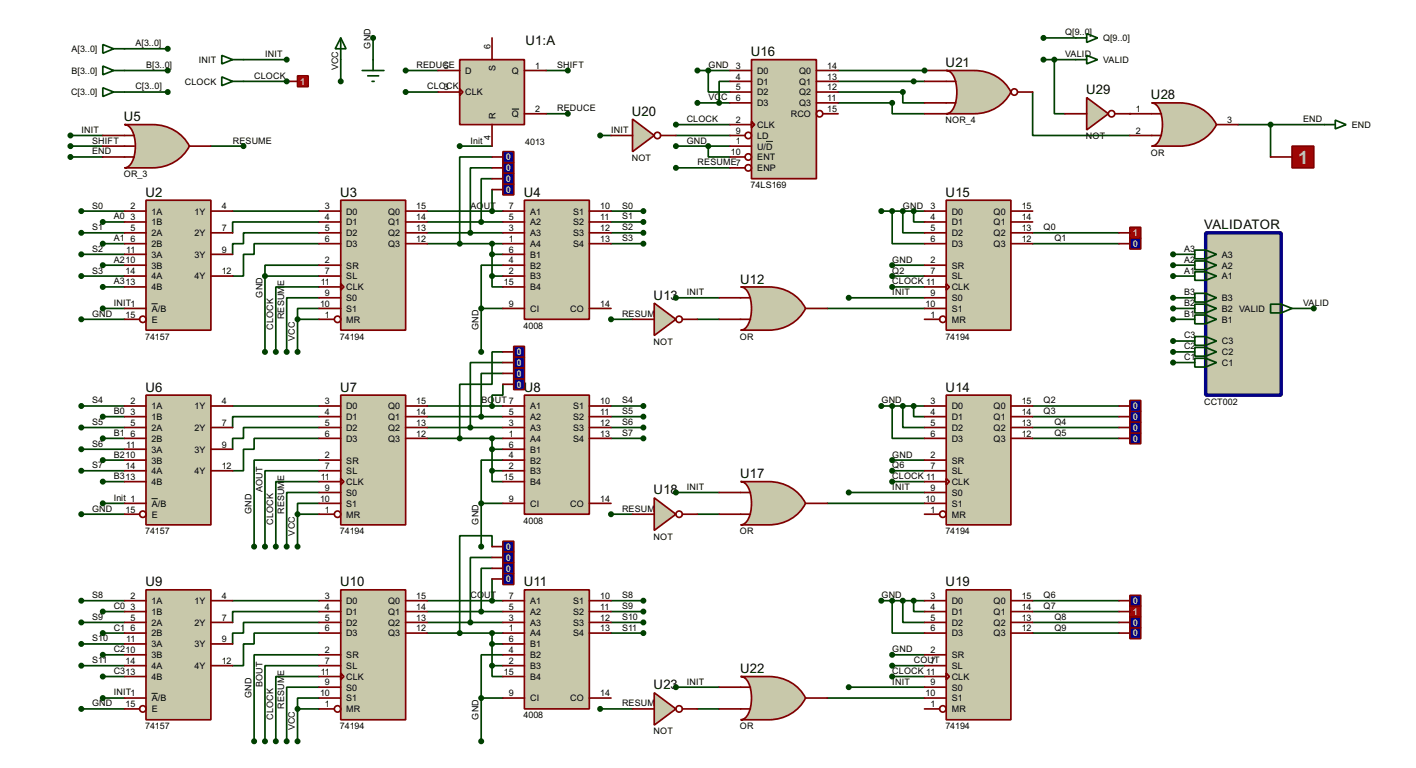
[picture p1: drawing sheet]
<svg xmlns="http://www.w3.org/2000/svg" width="333mm" height="180mm" viewBox="0 0 333 180" stroke-linecap="round" stroke-linejoin="round" font-family="sans-serif">
<defs><g id="words">
<text font-size="4.8" fill="#c0c0c0" x="305" y="38.4">1</text>
<g font-size="3.5">
<text x="123.5" y="10.6">U1:A</text>
<text x="176.4" y="13.2">U16</text>
<text x="222.2" y="15.7">U21</text>
<text x="255.2" y="22.1">U29</text>
<text x="270.4" y="23.3">U28</text>
<text x="29.1" y="28.5">U5</text>
<text x="148.5" y="27.2">U20</text>
<text x="34.2" y="46.2">U2</text>
<text x="79.9" y="46.2">U3</text>
<text x="123.1" y="46.2">U4</text>
<text x="222.2" y="46.2">U15</text>
<text x="282.9" y="53.6">VALIDATOR</text>
<text x="153.6" y="70.4">U13</text>
<text x="173.9" y="66.6">U12</text>
<text x="34.2" y="92">U6</text>
<text x="79.9" y="92">U7</text>
<text x="123.1" y="92">U8</text>
<text x="222.2" y="92">U14</text>
<text x="173.9" y="112.3">U17</text>
<text x="153.6" y="116.1">U18</text>
<text x="34.2" y="137.7">U9</text>
<text x="79.9" y="137.7">U10</text>
<text x="123.1" y="137.7">U11</text>
<text x="222.2" y="137.7">U19</text>
<text x="153.6" y="161.8">U23</text>
<text x="173.9" y="158">U22</text>
</g>
<g font-size="2.5" fill="#c0c0c0">
<text x="70.6" y="19.9">1</text>
<text x="118.8" y="40.2">0</text>
<text x="118.8" y="37.7">0</text>
<text x="118.8" y="45.3">0</text>
<text x="118.8" y="42.7">0</text>
<text x="266.2" y="58">0</text>
<text x="266.2" y="55.4">1</text>
<text x="121.4" y="83.4">0</text>
<text x="121.4" y="85.9">0</text>
<text x="121.4" y="88.5">0</text>
<text x="121.4" y="91">0</text>
<text x="266.2" y="101.2">0</text>
<text x="266.2" y="98.6">0</text>
<text x="266.2" y="96.1">0</text>
<text x="266.2" y="103.7">0</text>
<text x="118.8" y="129.1">0</text>
<text x="118.8" y="131.7">0</text>
<text x="118.8" y="134.2">0</text>
<text x="118.8" y="136.7">0</text>
<text x="266.2" y="141.8">0</text>
<text x="266.2" y="149.4">0</text>
<text x="266.2" y="146.9">0</text>
<text x="266.2" y="144.4">1</text>
</g>
<g font-size="2.4">
<text x="31.8" y="10.9">A[3..0]</text>
<text x="87.1" y="11.4" transform="rotate(-90 87.1 11.4)">GND</text>
<text x="115.2" y="11.5" transform="rotate(-90 115.2 11.5)">6</text>
<text x="250.2" y="8.3">Q[9..0]</text>
<text x="259.1" y="9.7">Q[9..0]</text>
<text x="16.8" y="12.3">A[3..0]</text>
<text x="16.8" y="17.3">B[3..0]</text>
<text x="34.3" y="15.9">B[3..0]</text>
<text x="46.7" y="14.8">INIT</text>
<text x="62.3" y="13.4">INIT</text>
<text x="79.5" y="16.5" transform="rotate(-90 79.5 16.5)">VCC</text>
<text x="97.8" y="15.9">REDUC</text>
<text x="104.3" y="16.2">5E</text>
<text x="109.3" y="17.3">D</text>
<text x="116.4" y="16.7" transform="rotate(-90 116.4 16.7)">S</text>
<text x="120.3" y="17.3">Q</text>
<text x="125.8" y="16.2">1</text>
<text x="130.9" y="15.9">SHIFT</text>
<text x="166.4" y="15.9">GND</text>
<text x="172.9" y="16.2">3</text>
<text x="177.9" y="17.3">D0</text>
<text x="187.7" y="17.3">Q0</text>
<text x="194.4" y="16.2">14</text>
<text x="250.2" y="13.4">VALID</text>
<text x="259.1" y="14.8">VALID</text>
<text x="16.7" y="22.4">C[3..0]</text>
<text x="31.8" y="21">C[3..0]</text>
<text x="43.4" y="19.9">CLOCK</text>
<text x="59.7" y="18.5">CLOCK</text>
<text x="100.4" y="21">CLO3CK</text>
<text x="109.3" y="22.4">CLK</text>
<text x="166.4" y="23.6">VC</text>
<text x="169.4" y="23.6">C</text>
<text x="172.9" y="18.7">4</text>
<text x="172.9" y="21.2">5</text>
<text x="172.9" y="23.8">6</text>
<text x="177.9" y="19.9">D1</text>
<text x="177.9" y="22.4">D2</text>
<text x="187.7" y="19.9">Q1</text>
<text x="187.7" y="22.4">Q2</text>
<text x="194.4" y="18.7">13</text>
<text x="194.4" y="21.2">12</text>
<text x="194.4" y="23.8">11</text>
<text x="116.4" y="27.9" transform="rotate(-90 116.4 27.9)">R</text>
<text x="120.3" y="27.5">Q</text>
<text x="125.8" y="26.3">2</text>
<text x="130.9" y="26.1">REDUCE</text>
<text x="161.3" y="28.6">CLOCK</text>
<text x="172.9" y="28.9">2</text>
<text x="177.9" y="25">D3</text>
<text x="185.8" y="27.5">RCO</text>
<text x="187.7" y="25">Q3</text>
<text x="194.4" y="26.3">15</text>
<text x="222.1" y="28.9">NOR_4</text>
<text x="266.9" y="26.3">1</text>
<text x="288.3" y="28.9">3</text>
<text x="306.1" y="28.6">END</text>
<text x="19.1" y="31.2">INIT</text>
<text x="21.6" y="33.7">SHIFT</text>
<text x="54.7" y="33.7">RESUME</text>
<text x="110.5" y="33.7">Init</text>
<text x="115.2" y="33" transform="rotate(-90 115.2 33)">4</text>
<text x="123.4" y="34">4013</text>
<text x="143.6" y="31.2">INIT</text>
<text x="161.3" y="33.7">GND</text>
<text x="172.9" y="31.4">9</text>
<text x="172.9" y="33.9">1</text>
<text x="177.9" y="30">CLK</text>
<text x="177.9" y="32.6">LD</text>
<text x="177.9" y="35.1">U/D</text>
<text x="255.1" y="32.7">NOT</text>
<text x="266.9" y="31.4">2</text>
<text x="317.6" y="30">END</text>
<text x="21.6" y="36.3">END</text>
<text x="29.1" y="41.6">OR_3</text>
<text x="148.4" y="37.8">NOT</text>
<text x="163.9" y="38.8">RESUME7</text>
<text x="171.7" y="36.5">10</text>
<text x="177.9" y="37.7">ENT</text>
<text x="177.9" y="40.2">ENP</text>
<text x="270.4" y="36.5">OR</text>
<text x="176.4" y="44.1">74LS169</text>
<text x="21.6" y="49">S0</text>
<text x="26.7" y="51.5">A0</text>
<text x="30.7" y="49.2">2</text>
<text x="30.7" y="51.7">3</text>
<text x="35.6" y="50.4">1A</text>
<text x="35.6" y="52.9">1B</text>
<text x="45.7" y="50.4">1Y</text>
<text x="52.1" y="49.2">4</text>
<text x="76.4" y="49.2">3</text>
<text x="76.4" y="51.7">4</text>
<text x="81.3" y="50.4">D0</text>
<text x="81.3" y="52.9">D1</text>
<text x="91.2" y="50.4">Q0</text>
<text x="91.2" y="52.9">Q1</text>
<text x="97.8" y="49.2">15</text>
<text x="97.8" y="51.7">14</text>
<text x="110.5" y="49">AO</text>
<text x="113.7" y="49">UT</text>
<text x="119.6" y="49.2">7</text>
<text x="119.6" y="51.7">5</text>
<text x="124.5" y="50.4">A1</text>
<text x="124.5" y="52.9">A2</text>
<text x="134.6" y="50.4">S1</text>
<text x="134.6" y="52.9">S2</text>
<text x="141" y="49.2">10</text>
<text x="141" y="51.7">11</text>
<text x="146.1" y="51.5">S1</text>
<text x="146.1" y="49">S0</text>
<text x="212.1" y="49">GND</text>
<text x="218.6" y="49.2">3</text>
<text x="218.6" y="51.7">4</text>
<text x="223.6" y="50.4">D0</text>
<text x="223.6" y="52.9">D1</text>
<text x="233.4" y="50.4">Q0</text>
<text x="233.4" y="52.9">Q1</text>
<text x="240.1" y="49.2">15</text>
<text x="240.1" y="51.7">14</text>
<text x="21.6" y="54">S1</text>
<text x="21.6" y="59.1">S2</text>
<text x="26.7" y="56.6">A1</text>
<text x="29.7" y="59.3">11</text>
<text x="30.7" y="54.3">5</text>
<text x="30.7" y="56.8">6</text>
<text x="35.6" y="55.4">2A</text>
<text x="35.6" y="58">2B</text>
<text x="45.7" y="55.4">2Y</text>
<text x="52.1" y="54.3">7</text>
<text x="52.1" y="59.3">9</text>
<text x="76.4" y="54.3">5</text>
<text x="76.4" y="56.8">6</text>
<text x="81.3" y="55.4">D2</text>
<text x="81.3" y="58">D3</text>
<text x="91.2" y="55.4">Q2</text>
<text x="91.2" y="58">Q3</text>
<text x="97.8" y="54.3">13</text>
<text x="97.8" y="56.8">12</text>
<text x="119.6" y="54.3">3</text>
<text x="119.6" y="56.8">1</text>
<text x="119.6" y="59.3">6</text>
<text x="124.5" y="55.4">A3</text>
<text x="124.5" y="58">A4</text>
<text x="134.6" y="55.4">S3</text>
<text x="134.6" y="58">S4</text>
<text x="141" y="54.3">12</text>
<text x="141" y="56.8">13</text>
<text x="146.1" y="54">S2</text>
<text x="146.1" y="56.6">S3</text>
<text x="218.6" y="54.3">5</text>
<text x="218.6" y="56.8">6</text>
<text x="223.6" y="55.4">D2</text>
<text x="223.6" y="58">D3</text>
<text x="233.4" y="55.4">Q2</text>
<text x="233.4" y="58">Q3</text>
<text x="240.1" y="54.3">13</text>
<text x="240.1" y="56.8">12</text>
<text x="245.2" y="54">Q0</text>
<text x="247.7" y="56.6">Q1</text>
<text x="278.2" y="59.1">A3</text>
<text x="21.6" y="64.2">S3</text>
<text x="26.7" y="61.7">A210</text>
<text x="29.5" y="64.4">14</text>
<text x="35.6" y="60.5">3A</text>
<text x="35.6" y="63.1">3B</text>
<text x="35.6" y="65.6">4A</text>
<text x="45.7" y="60.5">3Y</text>
<text x="45.7" y="65.6">4Y</text>
<text x="52.1" y="64.4">12</text>
<text x="76.4" y="61.9">2</text>
<text x="76.4" y="64.4">7</text>
<text x="81.3" y="63.1">SR</text>
<text x="81.3" y="65.6">SL</text>
<text x="119.6" y="61.9">4</text>
<text x="119.6" y="64.4">2</text>
<text x="124.5" y="60.5">B1</text>
<text x="124.5" y="63.1">B2</text>
<text x="124.5" y="65.6">B3</text>
<text x="209.6" y="61.7">GND</text>
<text x="209.6" y="64.2">Q2</text>
<text x="218.6" y="61.9">2</text>
<text x="218.6" y="64.4">7</text>
<text x="223.6" y="63.1">SR</text>
<text x="223.6" y="65.6">SL</text>
<text x="278.2" y="61.7">A2</text>
<text x="278.2" y="64.2">A1</text>
<text x="287.1" y="60.5">A3</text>
<text x="287.1" y="63.1">A2</text>
<text x="287.1" y="65.6">A1</text>
<text x="26.7" y="66.7">A313</text>
<text x="26.7" y="71.8">INIT1</text>
<text x="35.6" y="68.1">4B</text>
<text x="61.6" y="69.9" transform="rotate(-90 61.6 69.9)">GND</text>
<text x="66.8" y="67.1" transform="rotate(-90 66.8 67.1)">E</text>
<text x="75.2" y="72">10</text>
<text x="75.4" y="67">11</text>
<text x="76.4" y="69.5">9</text>
<text x="81.3" y="68.1">CLK</text>
<text x="81.3" y="70.7">S0</text>
<text x="118.4" y="67">15</text>
<text x="119.6" y="72">9</text>
<text x="124.5" y="68.1">B4</text>
<text x="141" y="72">14</text>
<text x="161.3" y="69.3">INIT</text>
<text x="209.6" y="66.7">CLOCK 11</text>
<text x="209.6" y="69.3">INIT</text>
<text x="217.5" y="72">10</text>
<text x="218.6" y="69.5">9</text>
<text x="223.6" y="68.1">CLK</text>
<text x="223.6" y="70.7">S0</text>
<text x="278.2" y="69.3">B3</text>
<text x="278.2" y="71.8">B2</text>
<text x="287.1" y="70.7">B3</text>
<text x="306.1" y="71.8">VALID</text>
<text x="21.6" y="74.4">GND</text>
<text x="29.5" y="74.6">15</text>
<text x="35.6" y="73.2">A/B</text>
<text x="35.6" y="75.8">E</text>
<text x="64.2" y="77.5" transform="rotate(-90 64.2 77.5)">CLOCK</text>
<text x="66.8" y="74.9" transform="rotate(-90 66.8 74.9)">RESUM</text>
<text x="76.4" y="74.6">1</text>
<text x="81.3" y="73.2">S1</text>
<text x="81.3" y="75.8">MR</text>
<text x="112.5" y="77.5" transform="rotate(-90 112.5 77.5)">GND</text>
<text x="123" y="77.2">4008</text>
<text x="124.5" y="73.2">CI</text>
<text x="134" y="73.2">CO</text>
<text x="146.1" y="74.4">RESUM</text>
<text x="153.9" y="74.4">E</text>
<text x="218.6" y="74.6">1</text>
<text x="223.6" y="73.2">S1</text>
<text x="223.6" y="75.8">MR</text>
<text x="278.2" y="74.4">B1</text>
<text x="287.1" y="73.2">B2 VALID</text>
<text x="287.1" y="75.8">B1</text>
<text x="34.1" y="79.7">74157</text>
<text x="69.3" y="80" transform="rotate(-90 69.3 80)">VCC</text>
<text x="79.9" y="79.7">74194</text>
<text x="153.5" y="81">NOT</text>
<text x="173.8" y="79.7">OR</text>
<text x="222.1" y="79.7">74194</text>
<text x="278.2" y="79.5">C3</text>
<text x="278.2" y="82">C2</text>
<text x="287.1" y="80.8">C3</text>
<text x="287.1" y="83.4">C2</text>
<text x="278.2" y="84.5">C1</text>
<text x="287.1" y="85.9">C1</text>
<text x="21.6" y="94.7">S4</text>
<text x="30.7" y="94.9">2</text>
<text x="52.1" y="94.9">4</text>
<text x="76.4" y="94.9">3</text>
<text x="97.8" y="94.9">15</text>
<text x="113.1" y="94.7">BO</text>
<text x="116.2" y="94.7">UT 7</text>
<text x="141" y="94.9">10</text>
<text x="146.1" y="94.7">S4</text>
<text x="207.1" y="94.7">GND</text>
<text x="218.6" y="94.9">3</text>
<text x="240.1" y="94.9">15</text>
<text x="245.2" y="94.7">Q2</text>
<text x="282.9" y="95.2">CCT002</text>
<text x="21.6" y="99.8">S5</text>
<text x="26.7" y="97.2">B0</text>
<text x="30.7" y="97.4">3</text>
<text x="30.7" y="100">5</text>
<text x="35.6" y="96.1">1A</text>
<text x="35.6" y="98.6">1B</text>
<text x="35.6" y="101.2">2A</text>
<text x="45.7" y="96.1">1Y</text>
<text x="45.7" y="101.2">2Y</text>
<text x="52.1" y="100">7</text>
<text x="76.4" y="97.4">4</text>
<text x="76.4" y="100">5</text>
<text x="81.3" y="96.1">D0</text>
<text x="81.3" y="98.6">D1</text>
<text x="81.3" y="101.2">D2</text>
<text x="91.2" y="96.1">Q0</text>
<text x="91.2" y="98.6">Q1</text>
<text x="91.2" y="101.2">Q2</text>
<text x="97.8" y="97.4">14</text>
<text x="97.8" y="100">13</text>
<text x="119.6" y="97.4">5</text>
<text x="119.6" y="100">3</text>
<text x="124.5" y="96.1">A1</text>
<text x="124.5" y="98.6">A2</text>
<text x="124.5" y="101.2">A3</text>
<text x="134.6" y="96.1">S1</text>
<text x="134.6" y="98.6">S2</text>
<text x="134.6" y="101.2">S3</text>
<text x="141" y="97.4">11</text>
<text x="141" y="100">12</text>
<text x="146.1" y="97.2">S5</text>
<text x="146.1" y="99.8">S6</text>
<text x="218.6" y="97.4">4</text>
<text x="218.6" y="100">5</text>
<text x="223.6" y="96.1">D0</text>
<text x="223.6" y="98.6">D1</text>
<text x="223.6" y="101.2">D2</text>
<text x="233.4" y="96.1">Q0</text>
<text x="233.4" y="98.6">Q1</text>
<text x="233.4" y="101.2">Q2</text>
<text x="240.1" y="97.4">14</text>
<text x="240.1" y="100">13</text>
<text x="245.2" y="97.2">Q3</text>
<text x="247.7" y="99.8">Q4</text>
<text x="21.6" y="104.9">S6</text>
<text x="26.7" y="102.3">B1</text>
<text x="26.7" y="107.4">B210</text>
<text x="29.7" y="105.1">11</text>
<text x="30.7" y="102.5">6</text>
<text x="35.6" y="103.7">2B</text>
<text x="35.6" y="106.3">3A</text>
<text x="45.7" y="106.3">3Y</text>
<text x="52.1" y="105.1">9</text>
<text x="76.4" y="102.5">6</text>
<text x="76.4" y="107.6">2</text>
<text x="81.3" y="103.7">D3</text>
<text x="91.2" y="103.7">Q3</text>
<text x="97.8" y="102.5">12</text>
<text x="119.6" y="102.5">1</text>
<text x="119.6" y="105.1">6</text>
<text x="119.6" y="107.6">4</text>
<text x="124.5" y="103.7">A4</text>
<text x="124.5" y="106.3">B1</text>
<text x="134.6" y="103.7">S4</text>
<text x="141" y="102.5">13</text>
<text x="146.1" y="102.3">S7</text>
<text x="209.6" y="107.4">GND</text>
<text x="218.6" y="102.5">6</text>
<text x="218.6" y="107.6">2</text>
<text x="223.6" y="103.7">D3</text>
<text x="233.4" y="103.7">Q3</text>
<text x="240.1" y="102.5">12</text>
<text x="247.7" y="102.3">Q5</text>
<text x="21.6" y="109.9">S7</text>
<text x="26.7" y="112.5">B313</text>
<text x="29.5" y="110.1">14</text>
<text x="35.6" y="108.8">3B</text>
<text x="35.6" y="111.3">4A</text>
<text x="35.6" y="113.9">4B</text>
<text x="45.7" y="111.3">4Y</text>
<text x="52.1" y="110.1">12</text>
<text x="66.8" y="112.9" transform="rotate(-90 66.8 112.9)">E</text>
<text x="75.4" y="112.7">11</text>
<text x="76.4" y="110.1">7</text>
<text x="81.3" y="108.8">SR</text>
<text x="81.3" y="111.3">SL</text>
<text x="81.3" y="113.9">CLK</text>
<text x="118.4" y="112.7">15</text>
<text x="119.6" y="110.1">2</text>
<text x="124.5" y="108.8">B2</text>
<text x="124.5" y="111.3">B3</text>
<text x="124.5" y="113.9">B4</text>
<text x="209.6" y="109.9">Q6</text>
<text x="209.6" y="112.5">CLOCK 11</text>
<text x="218.6" y="110.1">7</text>
<text x="223.6" y="108.8">SR</text>
<text x="223.6" y="111.3">SL</text>
<text x="223.6" y="113.9">CLK</text>
<text x="26.7" y="117.6">Init 1</text>
<text x="35.6" y="119">A/B</text>
<text x="61.7" y="115.6" transform="rotate(-90 61.7 115.6)">AOUT</text>
<text x="75.2" y="117.8">10</text>
<text x="76.4" y="115.2">9</text>
<text x="81.3" y="116.4">S0</text>
<text x="81.3" y="119">S1</text>
<text x="119.6" y="117.8">9</text>
<text x="124.5" y="119">CI</text>
<text x="134" y="119">CO</text>
<text x="141" y="117.8">14</text>
<text x="161.3" y="115">INIT</text>
<text x="209.6" y="115">INIT</text>
<text x="217.5" y="117.8">10</text>
<text x="218.6" y="115.2">9</text>
<text x="223.6" y="116.4">S0</text>
<text x="223.6" y="119">S1</text>
<text x="21.6" y="120.1">GND</text>
<text x="29.5" y="120.3">15</text>
<text x="34.1" y="125.4">74157</text>
<text x="35.6" y="121.5">E</text>
<text x="59.1" y="120.7" transform="rotate(-90 59.1 120.7)">GND</text>
<text x="64.2" y="123.2" transform="rotate(-90 64.2 123.2)">CLOCK</text>
<text x="66.8" y="120.7" transform="rotate(-90 66.8 120.7)">RESUM</text>
<text x="69.3" y="125.7" transform="rotate(-90 69.3 125.7)">VCC</text>
<text x="76.4" y="120.3">1</text>
<text x="79.9" y="125.4">74194</text>
<text x="81.3" y="121.5">MR</text>
<text x="112.5" y="123.2" transform="rotate(-90 112.5 123.2)">GND</text>
<text x="123" y="122.9">4008</text>
<text x="146.1" y="120.1">RESUM</text>
<text x="153.9" y="120.1">E</text>
<text x="173.8" y="125.4">OR</text>
<text x="218.6" y="120.3">1</text>
<text x="222.1" y="125.4">74194</text>
<text x="223.6" y="121.5">MR</text>
<text x="153.5" y="126.7">NOT</text>
<text x="21.6" y="140.4">S8</text>
<text x="26.7" y="143">C0</text>
<text x="30.7" y="140.6">2</text>
<text x="30.7" y="143.2">3</text>
<text x="35.6" y="141.8">1A</text>
<text x="45.7" y="141.8">1Y</text>
<text x="52.1" y="140.6">4</text>
<text x="76.4" y="140.6">3</text>
<text x="76.4" y="143.2">4</text>
<text x="81.3" y="141.8">D0</text>
<text x="91.2" y="141.8">Q0</text>
<text x="97.8" y="140.6">15</text>
<text x="97.8" y="143.2">14</text>
<text x="110.5" y="140.4">CO</text>
<text x="113.8" y="140.4">UT</text>
<text x="119.6" y="140.6">7</text>
<text x="119.6" y="143.2">5</text>
<text x="124.5" y="141.8">A1</text>
<text x="134.6" y="141.8">S1</text>
<text x="141" y="140.6">10</text>
<text x="141" y="143.2">11</text>
<text x="146.1" y="140.4">S8</text>
<text x="146.1" y="143">S9</text>
<text x="207.1" y="140.4">GND</text>
<text x="218.6" y="140.6">3</text>
<text x="218.6" y="143.2">4</text>
<text x="223.6" y="141.8">D0</text>
<text x="233.4" y="141.8">Q0</text>
<text x="240.1" y="140.6">15</text>
<text x="240.1" y="143.2">14</text>
<text x="245.2" y="143">Q7</text>
<text x="245.2" y="140.4">Q6</text>
<text x="21.6" y="145.5">S9</text>
<text x="26.7" y="148">C1</text>
<text x="30.7" y="145.7">5</text>
<text x="30.7" y="148.2">6</text>
<text x="35.6" y="144.4">1B</text>
<text x="35.6" y="146.9">2A</text>
<text x="35.6" y="149.4">2B</text>
<text x="45.7" y="146.9">2Y</text>
<text x="52.1" y="145.7">7</text>
<text x="76.4" y="145.7">5</text>
<text x="76.4" y="148.2">6</text>
<text x="81.3" y="144.4">D1</text>
<text x="81.3" y="146.9">D2</text>
<text x="81.3" y="149.4">D3</text>
<text x="91.2" y="144.4">Q1</text>
<text x="91.2" y="146.9">Q2</text>
<text x="91.2" y="149.4">Q3</text>
<text x="97.8" y="145.7">13</text>
<text x="97.8" y="148.2">12</text>
<text x="119.6" y="145.7">3</text>
<text x="119.6" y="148.2">1</text>
<text x="124.5" y="144.4">A2</text>
<text x="124.5" y="146.9">A3</text>
<text x="124.5" y="149.4">A4</text>
<text x="134.6" y="144.4">S2</text>
<text x="134.6" y="146.9">S3</text>
<text x="134.6" y="149.4">S4</text>
<text x="141" y="145.7">12</text>
<text x="141" y="148.2">13</text>
<text x="146.1" y="145.5">S10</text>
<text x="146.1" y="148">S11</text>
<text x="218.6" y="145.7">5</text>
<text x="218.6" y="148.2">6</text>
<text x="223.6" y="144.4">D1</text>
<text x="223.6" y="146.9">D2</text>
<text x="223.6" y="149.4">D3</text>
<text x="233.4" y="144.4">Q1</text>
<text x="233.4" y="146.9">Q2</text>
<text x="233.4" y="149.4">Q3</text>
<text x="240.1" y="145.7">13</text>
<text x="240.1" y="148.2">12</text>
<text x="247.7" y="148">Q9</text>
<text x="247.7" y="145.5">Q8</text>
<text x="21.6" y="150.6">S10</text>
<text x="21.6" y="155.7">S11</text>
<text x="26.7" y="153.1">C210</text>
<text x="29.5" y="155.9">14</text>
<text x="29.7" y="150.8">11</text>
<text x="35.6" y="152">3A</text>
<text x="35.6" y="154.5">3B</text>
<text x="45.7" y="152">3Y</text>
<text x="52.1" y="150.8">9</text>
<text x="52.1" y="155.9">12</text>
<text x="76.4" y="153.3">2</text>
<text x="76.4" y="155.9">7</text>
<text x="81.3" y="154.5">SR</text>
<text x="119.6" y="150.8">6</text>
<text x="119.6" y="153.3">4</text>
<text x="119.6" y="155.9">2</text>
<text x="124.5" y="152">B1</text>
<text x="124.5" y="154.5">B2</text>
<text x="209.6" y="153.1">GND</text>
<text x="214.7" y="155.7">COU7T</text>
<text x="218.6" y="153.3">2</text>
<text x="223.6" y="154.5">SR</text>
<text x="26.7" y="158.2">C313</text>
<text x="35.6" y="157.1">4A</text>
<text x="35.6" y="159.6">4B</text>
<text x="45.7" y="157.1">4Y</text>
<text x="61.7" y="161.3" transform="rotate(-90 61.7 161.3)">BOUT</text>
<text x="66.8" y="158.6" transform="rotate(-90 66.8 158.6)">E</text>
<text x="75.4" y="158.4">11</text>
<text x="76.4" y="160.9">9</text>
<text x="81.3" y="157.1">SL</text>
<text x="81.3" y="159.6">CLK</text>
<text x="118.4" y="158.4">15</text>
<text x="124.5" y="157.1">B3</text>
<text x="124.5" y="159.6">B4</text>
<text x="161.3" y="160.7">INIT</text>
<text x="209.6" y="158.2">CLOCK 11</text>
<text x="209.6" y="160.7">INIT</text>
<text x="218.6" y="160.9">9</text>
<text x="223.6" y="157.1">SL</text>
<text x="223.6" y="159.6">CLK</text>
<text x="21.6" y="165.8">GND</text>
<text x="26.7" y="163.3">INIT1</text>
<text x="29.5" y="166">15</text>
<text x="35.6" y="164.7">A/B</text>
<text x="35.6" y="167.2">E</text>
<text x="59.1" y="163.8" transform="rotate(-90 59.1 163.8)">GND</text>
<text x="66.8" y="166.4" transform="rotate(-90 66.8 166.4)">RESUM</text>
<text x="75.2" y="163.5">10</text>
<text x="76.4" y="166">1</text>
<text x="81.3" y="162.1">S0</text>
<text x="81.3" y="164.7">S1</text>
<text x="81.3" y="167.2">MR</text>
<text x="119.6" y="163.5">9</text>
<text x="124.5" y="164.7">CI</text>
<text x="134" y="164.7">CO</text>
<text x="141" y="163.5">14</text>
<text x="146.1" y="165.8">RESUM</text>
<text x="153.9" y="165.8">E</text>
<text x="217.5" y="163.5">10</text>
<text x="218.6" y="166">1</text>
<text x="223.6" y="162.1">S0</text>
<text x="223.6" y="164.7">S1</text>
<text x="223.6" y="167.2">MR</text>
<text x="34.1" y="171.2">74157</text>
<text x="64.2" y="168.9" transform="rotate(-90 64.2 168.9)">CLOCK</text>
<text x="69.3" y="171.5" transform="rotate(-90 69.3 171.5)">VCC</text>
<text x="79.9" y="171.2">74194</text>
<text x="112.5" y="168.9" transform="rotate(-90 112.5 168.9)">GND</text>
<text x="123" y="168.6">4008</text>
<text x="153.5" y="172.4">NOT</text>
<text x="173.8" y="171.2">OR</text>
<text x="222.1" y="171.2">74194</text>
</g>
</g></defs>
<g fill="none" stroke="#004000" stroke-width=".4">
<path d="M29.3 11.5h10.1M29.3 16.6h10.1M80.1 14v5.1M87.7 8.9v5.1M95.3 16.6h7.6M128.3 16.6h5.1M245.2 8.9h7.6M29.3 21.6h10.1M95.3 21.6h7.6M108 34.3h7.6M128.3 26.7h5.1M141 31.8h2.6"/>
<path d="M158.8 31.8h12.7M158.8 29.3h12.7M19.1 49.6h10.2M19.1 54.7h10.2M19.1 59.7h10.2M24.2 52.1h5.1M24.2 57.2h5.1M54.7 49.6h20.3M75 52.1h-20.3v2.6M75 54.7h-17.8v2.5h-2.5v2.5M75 57.2h-15.3v2.5h-2.5v5.1h-2.5M115.6 59.7h2.6"/>
<path d="M118.2 57.2h-2.6v7.6M143.6 52.1h7.6M143.6 57.2h7.6M143.6 54.7h7.6M19.1 64.8h10.2M19.1 75h10.2M24.2 62.3h5.1M24.2 67.4h5.1M24.2 72.4h5.1M62.3 64.8h12.7M62.3 64.8v17.8M69.9 75h5.1"/>
<path d="M69.9 75v7.6M75 62.3h-12.7v2.5M75 69.9h-7.6v12.7M75 72.4h-5.1v2.6M75 67.4h-10.2v15.2M113.1 72.4h5.1M113.1 72.4v10.2M115.6 64.8v2.6h2.6M115.6 64.8h2.6M118.2 62.3h-5.1v10.1M19.1 95.3h10.2M24.2 97.8h5.1"/>
<path d="M54.7 95.3h20.3M75 97.8h-20.3v2.6M143.6 97.8h7.6M19.1 100.4h10.2M19.1 105.5h10.2M19.1 110.5h10.2M24.2 102.9h5.1M24.2 108h5.1M24.2 113.1h5.1M24.2 118.2h5.1M75 100.4h-17.8v2.5h-2.5v2.6M75 102.9h-15.3v2.6h-2.5v5h-2.5"/>
<path d="M75 115.6h-7.6v12.7M75 118.2h-5.1v2.5M75 113.1h-10.2v15.2M75 108h-15.3v20.3M75 110.5h-12.7v17.8M113.1 118.2v10.1M113.1 118.2h5.1M115.6 110.5v2.6h2.6M115.6 105.5h2.6M115.6 110.5h2.6M118.2 108h-5.1v10.2M118.2 102.9h-2.6v7.6"/>
<path d="M143.6 102.9h7.6M143.6 100.4h7.6M19.1 120.7h10.2M69.9 120.7v7.6M69.9 120.7h5.1M19.1 141h10.2M19.1 146.1h10.2M19.1 151.2h10.2M19.1 156.3h10.2M24.2 143.6h5.1M24.2 148.6h5.1M24.2 153.7h5.1"/>
<path d="M24.2 158.8h5.1M54.7 141h20.3M75 143.6h-20.3v2.5M75 146.1h-17.8v2.5h-2.5v2.6M75 148.6h-15.3v2.6h-2.5v5.1h-2.5M75 158.8h-10.2v15.2M75 156.3h-12.7v17.7M75 153.7h-15.3v20.3M115.6 156.3v2.5h2.6M115.6 151.2h2.6M115.6 156.3h2.6M118.2 153.7h-5.1v10.2"/>
<path d="M118.2 148.6h-2.6v7.7M143.6 141h7.6M143.6 143.6h7.6M143.6 148.6h7.6M143.6 146.1h7.6M19.1 166.4h10.2M24.2 163.9h5.1M69.9 166.4v7.6M69.9 166.4h5.1M75 161.3h-7.6v12.7M75 163.9h-5.1v2.5M113.1 163.9v10.1"/>
<path d="M113.1 163.9h5.1"/>
</g>
<circle cx="217.2" cy="16.6" r=".2" fill="#004000"/>
<g fill="none" stroke="#004000" stroke-width=".4">
<path d="M57.2 19.1h10.2M57.2 14h10.2M163.9 16.6h7.6M166.4 16.6v5h5.1M196.9 16.6h20.3M196.9 19.1h20.3M16.6 34.3h7.6M16.6 31.8h7.6M16.6 36.9h7.6M158.8 34.3h12.7M158.8 39.4h12.7M166.4 34.3v2.6h5.1"/>
<path d="M196.9 21.6h15.2v2.6h5.1M196.9 24.2h12.7v2.5h7.6M143.6 49.6h7.6M207.1 49.6h10.1M209.6 49.6v7.6h7.6M212.1 49.6v5.1h5.1M214.7 49.6v2.5h2.5M242.6 57.2h20.3M242.6 54.7h20.3M143.6 75h5M158.8 69.9h10.2M163.9 75h5.1"/>
<path d="M194.4 72.4h22.8M199.4 69.9h17.8M209.6 62.3h7.6M209.6 64.8h7.6M209.6 67.4h7.6M143.6 95.3h7.6M207.1 95.3h10.1M209.6 95.3v7.6h7.6M212.1 95.3v5.1h5.1M214.7 95.3v2.5h2.5M242.6 97.8h20.3M242.6 95.3h20.3"/>
<path d="M158.8 115.6h10.2M194.4 118.2h22.8M199.4 115.6h17.8M209.6 108h7.6M209.6 110.5h7.6M209.6 113.1h7.6M242.6 102.9h20.3M242.6 100.4h20.3M143.6 120.7h5M163.9 120.7h5.1M207.1 141h10.1M209.6 141v7.6h7.6"/>
<path d="M209.6 153.7h7.6M209.6 156.3h7.6M209.6 158.8h7.6M212.1 141v5.1h5.1M214.7 141v2.6h2.5M242.6 148.6h20.3M242.6 146.1h20.3M242.6 143.6h20.3M242.6 141h20.3M141 166.4h7.6M158.8 161.3h10.2M163.9 166.4h5.1"/>
<path d="M194.4 163.9h22.8M199.4 161.3h17.8"/>
</g>
<circle cx="67.4" cy="19.1" r=".2" fill="#004000"/>
<g fill="none" stroke="#004000" stroke-width=".4">
<path d="M171.5 19.1h-2.5v5.1M49.6 34.3h7.6M115.6 39.4h-5.1v15.3M115.6 36.9h-7.6v20.3M163.9 24.2h7.6M100.4 49.6h17.8M100.4 52.1h17.8M100.4 54.7h17.8M100.4 57.2h15.2M115.6 42h-2.5v10.1M115.6 44.5v5.1M275.6 59.7h5.1"/>
<path d="M275.6 62.3h5.1M275.6 64.8h5.1M275.6 69.9h5.1M275.6 72.4h5.1M275.6 75h5.1M303.6 72.4h5.1M100.4 95.3h17.8M100.4 97.8h17.8M118.2 90.2v2.6h-2.6v2.5M118.2 87.7h-5.1v10.1M118.2 85.1h-7.7v15.3M118.2 82.6h-2.6v7.6h-7.6v12.7"/>
<path d="M275.6 80.1h5.1M275.6 82.6h5.1M275.6 85.1h5.1M100.4 100.4h17.8M100.4 102.9h15.2M115.6 133.4h-2.5v10.2M115.6 130.9h-5.1v15.2M115.6 128.3v-2.5h-7.6v22.8M115.6 135.9v5.1M100.4 141h17.8M100.4 143.6h17.8M100.4 146.1h17.8"/>
<path d="M100.4 148.6h15.2"/>
</g>
<circle cx="265.5" cy="26.7" r=".2" fill="#004000"/>
<g fill="none" stroke="#004000" stroke-width=".4">
<path d="M24.2 10.5l2.5 1-2.5 1zM24.2 15.5l2.5 1.1-2.5 1zM26.7 11.5h2.6M26.7 16.6h2.6M52.1 13l2.6 1-2.6 1zM52.1 18.1l2.6 1-2.6 1zM54.7 14h2.5M54.7 19.1h2.5M245.2 14h7.6M247.7 14v12.7h2.5M252.8 8.9h2.5M255.3 7.9l2.6 1-2.6 1.1z"/>
<path d="M24.2 20.6l2.5 1-2.5 1.1zM26.7 21.6h2.6M242.6 21.6v10.2h22.9M290.9 29.3h22.8M298.5 29.3v7.6M313.7 28.2l2.6 1.1-2.6 1z"/>
</g>
<g fill="#004000" stroke="#004000" stroke-width=".4">
<circle cx="39.4" cy="11.5" r=".5"/>
<circle cx="39.4" cy="16.6" r=".5"/>
<circle cx="39.4" cy="21.6" r=".5"/>
<circle cx="245.1" cy="8.9" r=".5"/>
</g>
<path d="M108 14h15.2v15.3h-15.2z" fill="#c8c8aa" stroke="#800000" stroke-width=".4"/>
<path d="M102.9 16.6h5.1M115.6 8.9v5.1M123.2 16.6h5.1M102.9 21.6h5.1M108 20.9l.8 .7-.8 .8zM115.6 29.3v5M123.2 26.7h5.1" fill="none" stroke="#800000" stroke-width=".4"/>
<path d="M120.3 25.6h1.7" fill="none" stroke="#000" stroke-width=".23"/>
<g fill="#004000" stroke="#004000" stroke-width=".4">
<circle cx="133.4" cy="26.7" r=".5"/>
<circle cx="133.4" cy="16.6" r=".5"/>
<circle cx="95.3" cy="16.6" r=".5"/>
<circle cx="95.3" cy="21.6" r=".5"/>
<circle cx="108" cy="34.3" r=".5"/>
</g>
<path d="M34.3 47h15.3v30.5h-15.3z" fill="#c8c8aa" stroke="#800000" stroke-width=".4"/>
<g fill="none" stroke="#800000" stroke-width=".4">
<path d="M29.3 49.6h5M29.3 52.1h5M29.3 54.7h5M29.3 57.2h5M29.3 59.7h5M49.6 49.6h5.1M49.6 54.7h5.1M49.6 59.7h5.1M29.3 62.3h5M29.3 64.8h5M29.3 67.4h5M29.3 72.4h5"/>
<path d="M29.3 75h3.5M49.6 64.8h5.1"/>
<circle cx="33.5" cy="75" r=".75"/>
</g>
<path d="M35.6 71.3h1.5" fill="none" stroke="#000" stroke-width=".23"/>
<path d="M80.1 47h15.2v30.5h-15.2z" fill="#c8c8aa" stroke="#800000" stroke-width=".4"/>
<g fill="none" stroke="#800000" stroke-width=".4">
<path d="M75 49.6h5.1M75 52.1h5.1M75 54.7h5.1M75 57.2h5.1M95.3 49.6h5.1M95.3 52.1h5.1M95.3 54.7h5.1M95.3 57.2h5.1M75 62.3h5.1M75 64.8h5.1M75 67.4h5.1M75 69.9h5.1"/>
<path d="M75 72.4h5.1M75 75h3.5M80.1 66.6l.7 .8-.7 .7z"/>
<circle cx="79.3" cy="75" r=".75"/>
</g>
<path d="M123.2 47h15.3v28h-15.3z" fill="#c8c8aa" stroke="#800000" stroke-width=".4"/>
<g fill="none" stroke="#800000" stroke-width=".4">
<path d="M118.2 49.6h5M118.2 52.1h5M118.2 54.7h5M118.2 57.2h5M118.2 59.7h5M138.5 49.6h5.1M138.5 52.1h5.1M138.5 54.7h5.1M138.5 57.2h5.1M118.2 62.3h5M118.2 64.8h5M118.2 67.4h5"/>
<path d="M118.2 72.4h5M138.5 72.4h5.1"/>
</g>
<g fill="#004000" stroke="#004000" stroke-width=".4">
<circle cx="24.1" cy="52.1" r=".5"/>
<circle cx="24.1" cy="57.2" r=".5"/>
<circle cx="24.1" cy="62.3" r=".5"/>
<circle cx="24.1" cy="67.4" r=".5"/>
<circle cx="19.1" cy="49.6" r=".5"/>
<circle cx="19.1" cy="54.7" r=".5"/>
<circle cx="19.1" cy="59.7" r=".5"/>
<circle cx="19.1" cy="64.8" r=".5"/>
<circle cx="24.1" cy="72.4" r=".5"/>
<circle cx="19.1" cy="75" r=".5"/>
<circle cx="80" cy="19.1" r=".5"/>
<circle cx="87.6" cy="8.9" r=".5"/>
<circle cx="151.1" cy="52.1" r=".5"/>
<circle cx="151.1" cy="54.7" r=".5"/>
<circle cx="151.1" cy="57.2" r=".5"/>
<circle cx="62.2" cy="82.6" r=".5"/>
<circle cx="62.2" cy="64.8" r=".5"/>
<circle cx="67.3" cy="82.6" r=".5"/>
<circle cx="69.9" cy="82.6" r=".5"/>
<circle cx="69.9" cy="75" r=".5"/>
<circle cx="64.8" cy="82.6" r=".5"/>
<circle cx="115.6" cy="57.2" r=".5"/>
<circle cx="115.6" cy="59.7" r=".5"/>
<circle cx="115.6" cy="64.8" r=".5"/>
<circle cx="113" cy="82.6" r=".5"/>
<circle cx="113" cy="72.4" r=".5"/>
</g>
<path d="M80.1 8.9l1.2 2.6h-2.5zM80.1 8.9v5.1M85.1 16.6h5.1M86.4 17.8h2.6M87.4 19.1h.5M87.7 14v2.6" fill="none" stroke="#004000" stroke-width=".4"/>
<path d="M34.3 92.8h15.3v30.4h-15.3z" fill="#c8c8aa" stroke="#800000" stroke-width=".4"/>
<g fill="none" stroke="#800000" stroke-width=".4">
<path d="M29.3 95.3h5M29.3 97.8h5M49.6 95.3h5.1M29.3 100.4h5M29.3 102.9h5M29.3 105.5h5M29.3 108h5M29.3 110.5h5M29.3 113.1h5M29.3 118.2h5M49.6 100.4h5.1M49.6 105.5h5.1"/>
<path d="M49.6 110.5h5.1M29.3 120.7h3.5"/>
<circle cx="33.5" cy="120.7" r=".75"/>
</g>
<path d="M35.6 117.1h1.5" fill="none" stroke="#000" stroke-width=".23"/>
<path d="M80.1 92.8h15.2v30.4h-15.2z" fill="#c8c8aa" stroke="#800000" stroke-width=".4"/>
<g fill="none" stroke="#800000" stroke-width=".4">
<path d="M75 95.3h5.1M75 97.8h5.1M95.3 95.3h5.1M95.3 97.8h5.1M75 100.4h5.1M75 102.9h5.1M75 108h5.1M75 110.5h5.1M75 113.1h5.1M75 115.6h5.1M75 118.2h5.1M80.1 112.3l.7 .8-.7 .7z"/>
<path d="M95.3 100.4h5.1M95.3 102.9h5.1M75 120.7h3.5"/>
<circle cx="79.3" cy="120.7" r=".75"/>
</g>
<path d="M123.2 92.8h15.3v27.9h-15.3z" fill="#c8c8aa" stroke="#800000" stroke-width=".4"/>
<g fill="none" stroke="#800000" stroke-width=".4">
<path d="M118.2 95.3h5M118.2 97.8h5M138.5 95.3h5.1M138.5 97.8h5.1M118.2 100.4h5M118.2 102.9h5M118.2 105.5h5M118.2 108h5M118.2 110.5h5M118.2 113.1h5M118.2 118.2h5M138.5 100.4h5.1"/>
<path d="M138.5 102.9h5.1M138.5 118.2h5.1"/>
</g>
<g fill="#004000" stroke="#004000" stroke-width=".4">
<circle cx="24.1" cy="97.8" r=".5"/>
<circle cx="24.1" cy="102.9" r=".5"/>
<circle cx="24.1" cy="108" r=".5"/>
<circle cx="24.1" cy="113.1" r=".5"/>
<circle cx="19.1" cy="95.3" r=".5"/>
<circle cx="19.1" cy="100.4" r=".5"/>
<circle cx="19.1" cy="105.5" r=".5"/>
<circle cx="19.1" cy="110.5" r=".5"/>
<circle cx="24.1" cy="118.2" r=".5"/>
<circle cx="19.1" cy="120.7" r=".5"/>
<circle cx="151.1" cy="97.8" r=".5"/>
<circle cx="151.1" cy="100.4" r=".5"/>
<circle cx="151.1" cy="102.9" r=".5"/>
<circle cx="67.3" cy="128.3" r=".5"/>
<circle cx="69.9" cy="128.3" r=".5"/>
<circle cx="69.9" cy="120.7" r=".5"/>
<circle cx="64.8" cy="128.3" r=".5"/>
<circle cx="115.6" cy="102.9" r=".5"/>
<circle cx="115.6" cy="105.5" r=".5"/>
<circle cx="115.6" cy="110.5" r=".5"/>
<circle cx="113" cy="128.3" r=".5"/>
<circle cx="113" cy="118.2" r=".5"/>
</g>
<path d="M34.3 138.5h15.3v30.5h-15.3z" fill="#c8c8aa" stroke="#800000" stroke-width=".4"/>
<g fill="none" stroke="#800000" stroke-width=".4">
<path d="M29.3 141h5M29.3 143.6h5M29.3 146.1h5M29.3 148.6h5M29.3 151.2h5M29.3 153.7h5M29.3 156.3h5M29.3 158.8h5M49.6 141h5.1M49.6 146.1h5.1M49.6 151.2h5.1M49.6 156.3h5.1"/>
<path d="M29.3 163.9h5M29.3 166.4h3.5"/>
<circle cx="33.5" cy="166.4" r=".75"/>
</g>
<path d="M35.6 162.8h1.5" fill="none" stroke="#000" stroke-width=".23"/>
<path d="M80.1 138.5h15.2v30.5h-15.2z" fill="#c8c8aa" stroke="#800000" stroke-width=".4"/>
<g fill="none" stroke="#800000" stroke-width=".4">
<path d="M75 141h5.1M75 143.6h5.1M75 146.1h5.1M75 148.6h5.1M75 153.7h5.1M75 156.3h5.1M75 158.8h5.1M80.1 158l.7 .8-.7 .8zM95.3 141h5.1M95.3 143.6h5.1M95.3 146.1h5.1M95.3 148.6h5.1"/>
<path d="M75 161.3h5.1M75 163.9h5.1M75 166.4h3.5"/>
<circle cx="79.3" cy="166.4" r=".75"/>
</g>
<path d="M123.2 138.5h15.3v27.9h-15.3z" fill="#c8c8aa" stroke="#800000" stroke-width=".4"/>
<g fill="none" stroke="#800000" stroke-width=".4">
<path d="M118.2 141h5M118.2 143.6h5M118.2 146.1h5M118.2 148.6h5M118.2 151.2h5M118.2 153.7h5M118.2 156.3h5M118.2 158.8h5M138.5 141h5.1M138.5 143.6h5.1M138.5 146.1h5.1M138.5 148.6h5.1"/>
<path d="M118.2 163.9h5M138.5 163.9h5.1"/>
</g>
<g fill="#004000" stroke="#004000" stroke-width=".4">
<circle cx="24.1" cy="143.6" r=".5"/>
<circle cx="24.1" cy="148.6" r=".5"/>
<circle cx="24.1" cy="153.7" r=".5"/>
<circle cx="24.1" cy="158.8" r=".5"/>
<circle cx="19.1" cy="141" r=".5"/>
<circle cx="19.1" cy="146.1" r=".5"/>
<circle cx="19.1" cy="151.2" r=".5"/>
<circle cx="19.1" cy="156.3" r=".5"/>
<circle cx="24.1" cy="163.9" r=".5"/>
<circle cx="19.1" cy="166.4" r=".5"/>
<circle cx="151.1" cy="141" r=".5"/>
<circle cx="151.1" cy="143.6" r=".5"/>
<circle cx="151.1" cy="146.1" r=".5"/>
<circle cx="151.1" cy="148.6" r=".5"/>
<circle cx="67.3" cy="174" r=".5"/>
<circle cx="69.9" cy="174" r=".5"/>
<circle cx="69.9" cy="166.4" r=".5"/>
<circle cx="64.8" cy="174" r=".5"/>
<circle cx="115.6" cy="148.6" r=".5"/>
<circle cx="115.6" cy="151.2" r=".5"/>
<circle cx="115.6" cy="156.3" r=".5"/>
<circle cx="113" cy="174" r=".5"/>
<circle cx="113" cy="163.9" r=".5"/>
<circle cx="59.7" cy="128.3" r=".5"/>
<circle cx="62.2" cy="128.3" r=".5"/>
<circle cx="62.2" cy="174" r=".5"/>
<circle cx="59.7" cy="174" r=".5"/>
</g>
<path d="M69.9 17.8h2.5v2.6h-2.5z" fill="#c00000" stroke="#800000" stroke-width=".4"/>
<path d="M67.4 19.1h2.5" fill="none" stroke="#800000" stroke-width=".4"/>
<path d="M176.6 14h15.2v28h-15.2z" fill="#c8c8aa" stroke="#800000" stroke-width=".4"/>
<g fill="none" stroke="#800000" stroke-width=".4">
<path d="M171.5 16.6h5.1M171.5 19.1h5.1M191.8 16.6h5.1M191.8 19.1h5.1M171.5 21.6h5.1M171.5 24.2h5.1M171.5 29.3h5.1M171.5 31.8h3.6M171.5 34.3h5.1M171.5 36.9h3.6M171.5 39.4h3.6M176.6 28.5l.7 .8-.7 .7z"/>
<path d="M191.8 21.6h5.1M191.8 24.2h5.1M193.3 26.7h3.6"/>
<circle cx="175.8" cy="39.4" r=".75"/>
<circle cx="175.8" cy="36.9" r=".75"/>
<circle cx="175.8" cy="31.8" r=".75"/>
<circle cx="192.5" cy="26.7" r=".75"/>
</g>
<path d="M180 33.2h1.6" fill="none" stroke="#000" stroke-width=".23"/>
<circle cx="158.8" cy="34.3" r=".5" fill="#004000" stroke="#004000" stroke-width=".4"/>
<path d="M148.6 28l5.1 3.8-5.1 3.8z" fill="#c8c8aa" stroke="#800000" stroke-width=".4"/>
<g fill="none" stroke="#800000" stroke-width=".4">
<path d="M143.6 31.8h5M155.2 31.8h3.6"/>
<circle cx="154.4" cy="31.8" r=".75"/>
</g>
<path d="M222.3 16.6h6.6a9.4 9.4 0 0 1 8.6 5 9.5 9.5 0 0 1-8.6 5.1h-6.6a3.2 3.2 0 0 0 2.3-3.1 7.8 7.8 0 0 0-1.3-6.6z" fill-rule="evenodd" fill="#c8c8aa" stroke="#800000" stroke-width=".4"/>
<g fill="none" stroke="#800000" stroke-width=".4">
<path d="M217.2 19.1h7.4M217.2 16.6h5.1M217.2 24.2h7.4M217.2 26.7h5.1M239.1 21.6h3.5"/>
<circle cx="238.3" cy="21.6" r=".75"/>
</g>
<g fill="#004000" stroke="#004000" stroke-width=".4">
<circle cx="158.8" cy="29.3" r=".5"/>
<circle cx="141" cy="31.8" r=".5"/>
<circle cx="217.2" cy="16.6" r=".5"/>
<circle cx="214.6" cy="19.1" r=".5"/>
<circle cx="212.1" cy="21.6" r=".5"/>
<circle cx="209.6" cy="24.2" r=".5"/>
<circle cx="163.8" cy="16.6" r=".5"/>
<circle cx="163.8" cy="24.2" r=".5"/>
<circle cx="166.4" cy="16.6" r=".5"/>
<circle cx="166.4" cy="34.3" r=".5"/>
</g>
<path d="M222.3 47h15.2v30.5h-15.2z" fill="#c8c8aa" stroke="#800000" stroke-width=".4"/>
<g fill="none" stroke="#800000" stroke-width=".4">
<path d="M217.2 49.6h5.1M217.2 52.1h5.1M217.2 54.7h5.1M217.2 57.2h5.1M237.5 49.6h5.1M237.5 52.1h5.1M237.5 54.7h5.1M237.5 57.2h5.1M217.2 62.3h5.1M217.2 64.8h5.1M217.2 67.4h5.1M217.2 69.9h5.1"/>
<path d="M217.2 72.4h5.1M217.2 75h3.6M222.3 66.6l.8 .8-.8 .7z"/>
<circle cx="221.5" cy="75" r=".75"/>
</g>
<g fill="#004000" stroke="#004000" stroke-width=".4">
<circle cx="209.6" cy="62.3" r=".5"/>
<circle cx="209.6" cy="64.8" r=".5"/>
<circle cx="209.6" cy="67.4" r=".5"/>
</g>
<path d="M174 67.4h6.6a9.5 9.5 0 0 1 8.7 5 9.5 9.5 0 0 1-8.7 5.1h-6.6a3.2 3.2 0 0 0 2.4-3.1 7.7 7.7 0 0 0-1.3-6.6z" fill-rule="evenodd" fill="#c8c8aa" stroke="#800000" stroke-width=".4"/>
<path d="M169 69.9h7.3M169 75h7.3M189.3 72.4h5.1" fill="none" stroke="#800000" stroke-width=".4"/>
<g fill="#004000" stroke="#004000" stroke-width=".4">
<circle cx="158.8" cy="69.9" r=".5"/>
<circle cx="199.4" cy="69.9" r=".5"/>
</g>
<path d="M222.3 92.8h15.2v30.4h-15.2z" fill="#c8c8aa" stroke="#800000" stroke-width=".4"/>
<g fill="none" stroke="#800000" stroke-width=".4">
<path d="M217.2 95.3h5.1M217.2 97.8h5.1M237.5 95.3h5.1M237.5 97.8h5.1M217.2 100.4h5.1M217.2 102.9h5.1M217.2 108h5.1M217.2 110.5h5.1M217.2 113.1h5.1M217.2 115.6h5.1M217.2 118.2h5.1M222.3 112.3l.8 .8-.8 .7z"/>
<path d="M237.5 100.4h5.1M237.5 102.9h5.1M217.2 120.7h3.6"/>
<circle cx="221.5" cy="120.7" r=".75"/>
</g>
<g fill="#004000" stroke="#004000" stroke-width=".4">
<circle cx="209.6" cy="108" r=".5"/>
<circle cx="209.6" cy="110.5" r=".5"/>
<circle cx="209.6" cy="113.1" r=".5"/>
</g>
<path d="M174 113.1h6.6a9.5 9.5 0 0 1 8.7 5.1 9.5 9.5 0 0 1-8.7 5h-6.6a3.1 3.1 0 0 0 2.4-3.1 7.8 7.8 0 0 0-1.3-6.6z" fill-rule="evenodd" fill="#c8c8aa" stroke="#800000" stroke-width=".4"/>
<path d="M169 115.6h7.3M189.3 118.2h5.1M169 120.7h7.3" fill="none" stroke="#800000" stroke-width=".4"/>
<g fill="#004000" stroke="#004000" stroke-width=".4">
<circle cx="158.8" cy="115.6" r=".5"/>
<circle cx="199.4" cy="115.6" r=".5"/>
</g>
<path d="M222.3 138.5h15.2v30.5h-15.2z" fill="#c8c8aa" stroke="#800000" stroke-width=".4"/>
<g fill="none" stroke="#800000" stroke-width=".4">
<path d="M217.2 141h5.1M217.2 143.6h5.1M217.2 146.1h5.1M217.2 148.6h5.1M217.2 153.7h5.1M217.2 156.3h5.1M217.2 158.8h5.1M222.3 158l.8 .8-.8 .8zM237.5 141h5.1M237.5 143.6h5.1M237.5 146.1h5.1M237.5 148.6h5.1"/>
<path d="M217.2 161.3h5.1M217.2 163.9h5.1M217.2 166.4h3.6"/>
<circle cx="221.5" cy="166.4" r=".75"/>
</g>
<g fill="#004000" stroke="#004000" stroke-width=".4">
<circle cx="209.6" cy="153.7" r=".5"/>
<circle cx="209.6" cy="156.3" r=".5"/>
<circle cx="209.6" cy="158.8" r=".5"/>
</g>
<path d="M174 158.8h6.6a9.5 9.5 0 0 1 8.7 5.1 9.5 9.5 0 0 1-8.7 5.1h-6.6a3.2 3.2 0 0 0 2.4-3.2 7.7 7.7 0 0 0-1.3-6.6z" fill-rule="evenodd" fill="#c8c8aa" stroke="#800000" stroke-width=".4"/>
<path d="M169 161.3h7.3M169 166.4h7.3M189.3 163.9h5.1" fill="none" stroke="#800000" stroke-width=".4"/>
<g fill="#004000" stroke="#004000" stroke-width=".4">
<circle cx="158.8" cy="161.3" r=".5"/>
<circle cx="199.4" cy="161.3" r=".5"/>
</g>
<path d="M265.5 147.4h2.5v2.5h-2.5z" fill="#0000c0" stroke="#800000" stroke-width=".4"/>
<path d="M262.9 148.6h2.6" fill="none" stroke="#800000" stroke-width=".4"/>
<path d="M265.5 144.8h2.5v2.6h-2.5z" fill="#0000c0" stroke="#800000" stroke-width=".4"/>
<path d="M262.9 146.1h2.6" fill="none" stroke="#800000" stroke-width=".4"/>
<path d="M265.5 142.3h2.5v2.5h-2.5z" fill="#c00000" stroke="#800000" stroke-width=".4"/>
<path d="M262.9 143.6h2.6" fill="none" stroke="#800000" stroke-width=".4"/>
<path d="M265.5 139.8h2.5v2.5h-2.5z" fill="#0000c0" stroke="#800000" stroke-width=".4"/>
<path d="M262.9 141h2.6" fill="none" stroke="#800000" stroke-width=".4"/>
<path d="M265.5 101.7h2.5v2.5h-2.5z" fill="#0000c0" stroke="#800000" stroke-width=".4"/>
<path d="M262.9 102.9h2.6" fill="none" stroke="#800000" stroke-width=".4"/>
<path d="M265.5 99.1h2.5v2.6h-2.5z" fill="#0000c0" stroke="#800000" stroke-width=".4"/>
<path d="M262.9 100.4h2.6" fill="none" stroke="#800000" stroke-width=".4"/>
<path d="M265.5 96.6h2.5v2.5h-2.5z" fill="#0000c0" stroke="#800000" stroke-width=".4"/>
<path d="M262.9 97.8h2.6" fill="none" stroke="#800000" stroke-width=".4"/>
<path d="M265.5 94h2.5v2.6h-2.5z" fill="#0000c0" stroke="#800000" stroke-width=".4"/>
<path d="M262.9 95.3h2.6" fill="none" stroke="#800000" stroke-width=".4"/>
<path d="M265.5 55.9h2.5v2.6h-2.5z" fill="#0000c0" stroke="#800000" stroke-width=".4"/>
<path d="M262.9 57.2h2.6" fill="none" stroke="#800000" stroke-width=".4"/>
<path d="M265.5 53.4h2.5v2.5h-2.5z" fill="#c00000" stroke="#800000" stroke-width=".4"/>
<path d="M262.9 54.7h2.6" fill="none" stroke="#800000" stroke-width=".4"/>
<circle cx="67.3" cy="14" r=".5" fill="#004000" stroke="#004000" stroke-width=".4"/>
<path d="M29.3 29.3h6.6a9.6 9.6 0 0 1 8.6 5 9.6 9.6 0 0 1-8.6 5.1h-6.6a3.2 3.2 0 0 0 2.3-3.1 7.6 7.6 0 0 0-1.3-6.6z" fill-rule="evenodd" fill="#c8c8aa" stroke="#800000" stroke-width=".4"/>
<path d="M24.2 31.8h7.4M24.2 34.3h7.4M24.2 36.9h7.4M44.5 34.3h5.1" fill="none" stroke="#800000" stroke-width=".4"/>
<g fill="#004000" stroke="#004000" stroke-width=".4">
<circle cx="16.5" cy="31.8" r=".5"/>
<circle cx="16.5" cy="34.3" r=".5"/>
<circle cx="16.5" cy="36.9" r=".5"/>
</g>
<path d="M153.7 71.2l5.1 3.8-5.1 3.8z" fill="#c8c8aa" stroke="#800000" stroke-width=".4"/>
<g fill="none" stroke="#800000" stroke-width=".4">
<path d="M148.6 75h5.1M160.3 75h3.6"/>
<circle cx="159.5" cy="75" r=".75"/>
</g>
<circle cx="143.5" cy="75" r=".5" fill="#004000" stroke="#004000" stroke-width=".4"/>
<path d="M153.7 116.9l5.1 3.8-5.1 3.8z" fill="#c8c8aa" stroke="#800000" stroke-width=".4"/>
<g fill="none" stroke="#800000" stroke-width=".4">
<path d="M148.6 120.7h5.1M160.3 120.7h3.6"/>
<circle cx="159.5" cy="120.7" r=".75"/>
</g>
<circle cx="143.5" cy="120.7" r=".5" fill="#004000" stroke="#004000" stroke-width=".4"/>
<path d="M153.7 162.6l5.1 3.8-5.1 3.8z" fill="#c8c8aa" stroke="#800000" stroke-width=".4"/>
<g fill="none" stroke="#800000" stroke-width=".4">
<path d="M148.6 166.4h5.1M160.3 166.4h3.6"/>
<circle cx="159.5" cy="166.4" r=".75"/>
</g>
<g fill="#004000" stroke="#004000" stroke-width=".4">
<circle cx="141" cy="166.4" r=".5"/>
<circle cx="158.8" cy="39.4" r=".5"/>
<circle cx="207" cy="49.6" r=".5"/>
<circle cx="214.6" cy="49.6" r=".5"/>
<circle cx="212.1" cy="49.6" r=".5"/>
<circle cx="209.6" cy="49.6" r=".5"/>
<circle cx="207" cy="95.3" r=".5"/>
<circle cx="214.6" cy="95.3" r=".5"/>
<circle cx="212.1" cy="95.3" r=".5"/>
<circle cx="209.6" cy="95.3" r=".5"/>
<circle cx="207" cy="141" r=".5"/>
<circle cx="214.6" cy="141" r=".5"/>
<circle cx="212.1" cy="141" r=".5"/>
<circle cx="209.6" cy="141" r=".5"/>
<circle cx="151.1" cy="95.3" r=".5"/>
<circle cx="151.1" cy="49.6" r=".5"/>
<circle cx="67.3" cy="19.1" r=".5"/>
</g>
<path d="M118.2 127.1h2.5v2.5h-2.5z" fill="#0000c0" stroke="#800000" stroke-width=".4"/>
<path d="M115.6 128.3h2.6" fill="none" stroke="#800000" stroke-width=".4"/>
<path d="M118.2 129.6h2.5v2.5h-2.5z" fill="#0000c0" stroke="#800000" stroke-width=".4"/>
<path d="M115.6 130.9h2.6" fill="none" stroke="#800000" stroke-width=".4"/>
<path d="M118.2 132.1h2.5v2.6h-2.5z" fill="#0000c0" stroke="#800000" stroke-width=".4"/>
<path d="M115.6 133.4h2.6" fill="none" stroke="#800000" stroke-width=".4"/>
<path d="M118.2 134.7h2.5v2.5h-2.5z" fill="#0000c0" stroke="#800000" stroke-width=".4"/>
<path d="M115.6 135.9h2.6" fill="none" stroke="#800000" stroke-width=".4"/>
<g fill="#004000" stroke="#004000" stroke-width=".4">
<circle cx="115.6" cy="141" r=".5"/>
<circle cx="113" cy="143.6" r=".5"/>
<circle cx="110.5" cy="146.1" r=".5"/>
<circle cx="108" cy="148.6" r=".5"/>
</g>
<path d="M120.7 81.3h2.5v2.6h-2.5z" fill="#0000c0" stroke="#800000" stroke-width=".4"/>
<path d="M118.2 82.6h2.5" fill="none" stroke="#800000" stroke-width=".4"/>
<path d="M120.7 83.9h2.5v2.5h-2.5z" fill="#0000c0" stroke="#800000" stroke-width=".4"/>
<path d="M118.2 85.1h2.5" fill="none" stroke="#800000" stroke-width=".4"/>
<path d="M120.7 86.4h2.5v2.6h-2.5z" fill="#0000c0" stroke="#800000" stroke-width=".4"/>
<path d="M118.2 87.7h2.5" fill="none" stroke="#800000" stroke-width=".4"/>
<path d="M120.7 89h2.5v2.5h-2.5z" fill="#0000c0" stroke="#800000" stroke-width=".4"/>
<path d="M118.2 90.2h2.5" fill="none" stroke="#800000" stroke-width=".4"/>
<g fill="#004000" stroke="#004000" stroke-width=".4">
<circle cx="115.6" cy="95.3" r=".5"/>
<circle cx="113" cy="97.8" r=".5"/>
<circle cx="110.5" cy="100.4" r=".5"/>
<circle cx="108" cy="102.9" r=".5"/>
</g>
<path d="M118.2 43.2h2.5v2.6h-2.5z" fill="#0000c0" stroke="#800000" stroke-width=".4"/>
<path d="M115.6 44.5h2.6" fill="none" stroke="#800000" stroke-width=".4"/>
<path d="M118.2 40.7h2.5v2.5h-2.5z" fill="#0000c0" stroke="#800000" stroke-width=".4"/>
<path d="M115.6 42h2.6" fill="none" stroke="#800000" stroke-width=".4"/>
<path d="M118.2 38.2h2.5v2.5h-2.5z" fill="#0000c0" stroke="#800000" stroke-width=".4"/>
<path d="M115.6 39.4h2.6" fill="none" stroke="#800000" stroke-width=".4"/>
<path d="M118.2 35.6h2.5v2.6h-2.5z" fill="#0000c0" stroke="#800000" stroke-width=".4"/>
<path d="M115.6 36.9h2.6" fill="none" stroke="#800000" stroke-width=".4"/>
<g fill="#004000" stroke="#004000" stroke-width=".4">
<circle cx="115.6" cy="49.6" r=".5"/>
<circle cx="113" cy="52.1" r=".5"/>
<circle cx="110.5" cy="54.7" r=".5"/>
<circle cx="108" cy="57.2" r=".5"/>
<circle cx="168.9" cy="24.2" r=".5"/>
<circle cx="57.2" cy="34.3" r=".5"/>
</g>
<path d="M283.3 54.7h17.7v38.1h-17.7z" fill="#c8c8aa" stroke="#000080" stroke-width=".8"/>
<g fill="none" stroke="#004000" stroke-width=".4">
<path d="M252.8 14h2.5M255.3 13l2.6 1-2.6 1zM280.7 58.7h2.6l2.5 1-2.5 1.1h-2.6zM283.3 58.7v2.1M280.7 61.3h2.6l2.5 1-2.5 1h-2.6zM280.7 63.8h2.6l2.5 1-2.5 1h-2.6zM280.7 68.9h2.6l2.5 1-2.5 1h-2.6zM280.7 71.4h2.6l2.5 1-2.5 1.1h-2.6zM280.7 74h2.6l2.5 1-2.5 1h-2.6zM280.7 79h2.6l2.5 1.1-2.5 1h-2.6zM283.3 61.3v2M283.3 63.8v2"/>
<path d="M283.3 68.9v2M283.3 71.4v2.1M283.3 74v2M283.3 79v2.1M298.5 71.4h2.5l2.6 1-2.6 1.1h-2.5zM301 71.4v2.1M280.7 81.6h2.6l2.5 1-2.5 1h-2.6zM280.7 84.1h2.6l2.5 1-2.5 1.1h-2.6zM283.3 81.6v2M283.3 84.1v2.1"/>
</g>
<g fill="#004000" stroke="#004000" stroke-width=".4">
<circle cx="275.6" cy="59.7" r=".5"/>
<circle cx="275.6" cy="62.3" r=".5"/>
<circle cx="275.6" cy="64.8" r=".5"/>
<circle cx="275.6" cy="69.9" r=".5"/>
<circle cx="275.6" cy="72.4" r=".5"/>
<circle cx="275.6" cy="75" r=".5"/>
<circle cx="275.6" cy="80.1" r=".5"/>
<circle cx="275.6" cy="82.6" r=".5"/>
<circle cx="275.6" cy="85.1" r=".5"/>
<circle cx="308.6" cy="72.4" r=".5"/>
<circle cx="245.1" cy="14" r=".5"/>
</g>
<path d="M255.3 22.9l5.1 3.8-5.1 3.8z" fill="#c8c8aa" stroke="#800000" stroke-width=".4"/>
<g fill="none" stroke="#800000" stroke-width=".4">
<path d="M250.2 26.7h5.1M261.9 26.7h3.6"/>
<circle cx="261.1" cy="26.7" r=".75"/>
</g>
<path d="M270.6 24.2h6.6a9.6 9.6 0 0 1 8.6 5.1 9.6 9.6 0 0 1-8.6 5h-6.6a3.2 3.2 0 0 0 2.3-3.1 7.7 7.7 0 0 0-1.3-6.6z" fill-rule="evenodd" fill="#c8c8aa" stroke="#800000" stroke-width=".4"/>
<path d="M265.5 26.7h7.4M265.5 31.8h7.4M285.8 29.3h5.1" fill="none" stroke="#800000" stroke-width=".4"/>
<circle cx="247.7" cy="14" r=".5" fill="#004000" stroke="#004000" stroke-width=".4"/>
<path d="M303.6 34.3h5.1v5.1h-5.1z" fill-rule="evenodd" fill="#c00000" stroke="#800000" stroke-width=".4"/>
<path d="M298.5 36.9h5.1" fill="none" stroke="#800000" stroke-width=".4"/>
<circle cx="298.5" cy="29.3" r=".5" fill="#004000" stroke="#004000" stroke-width=".4"/>
<use href="#words"/>
</svg>
